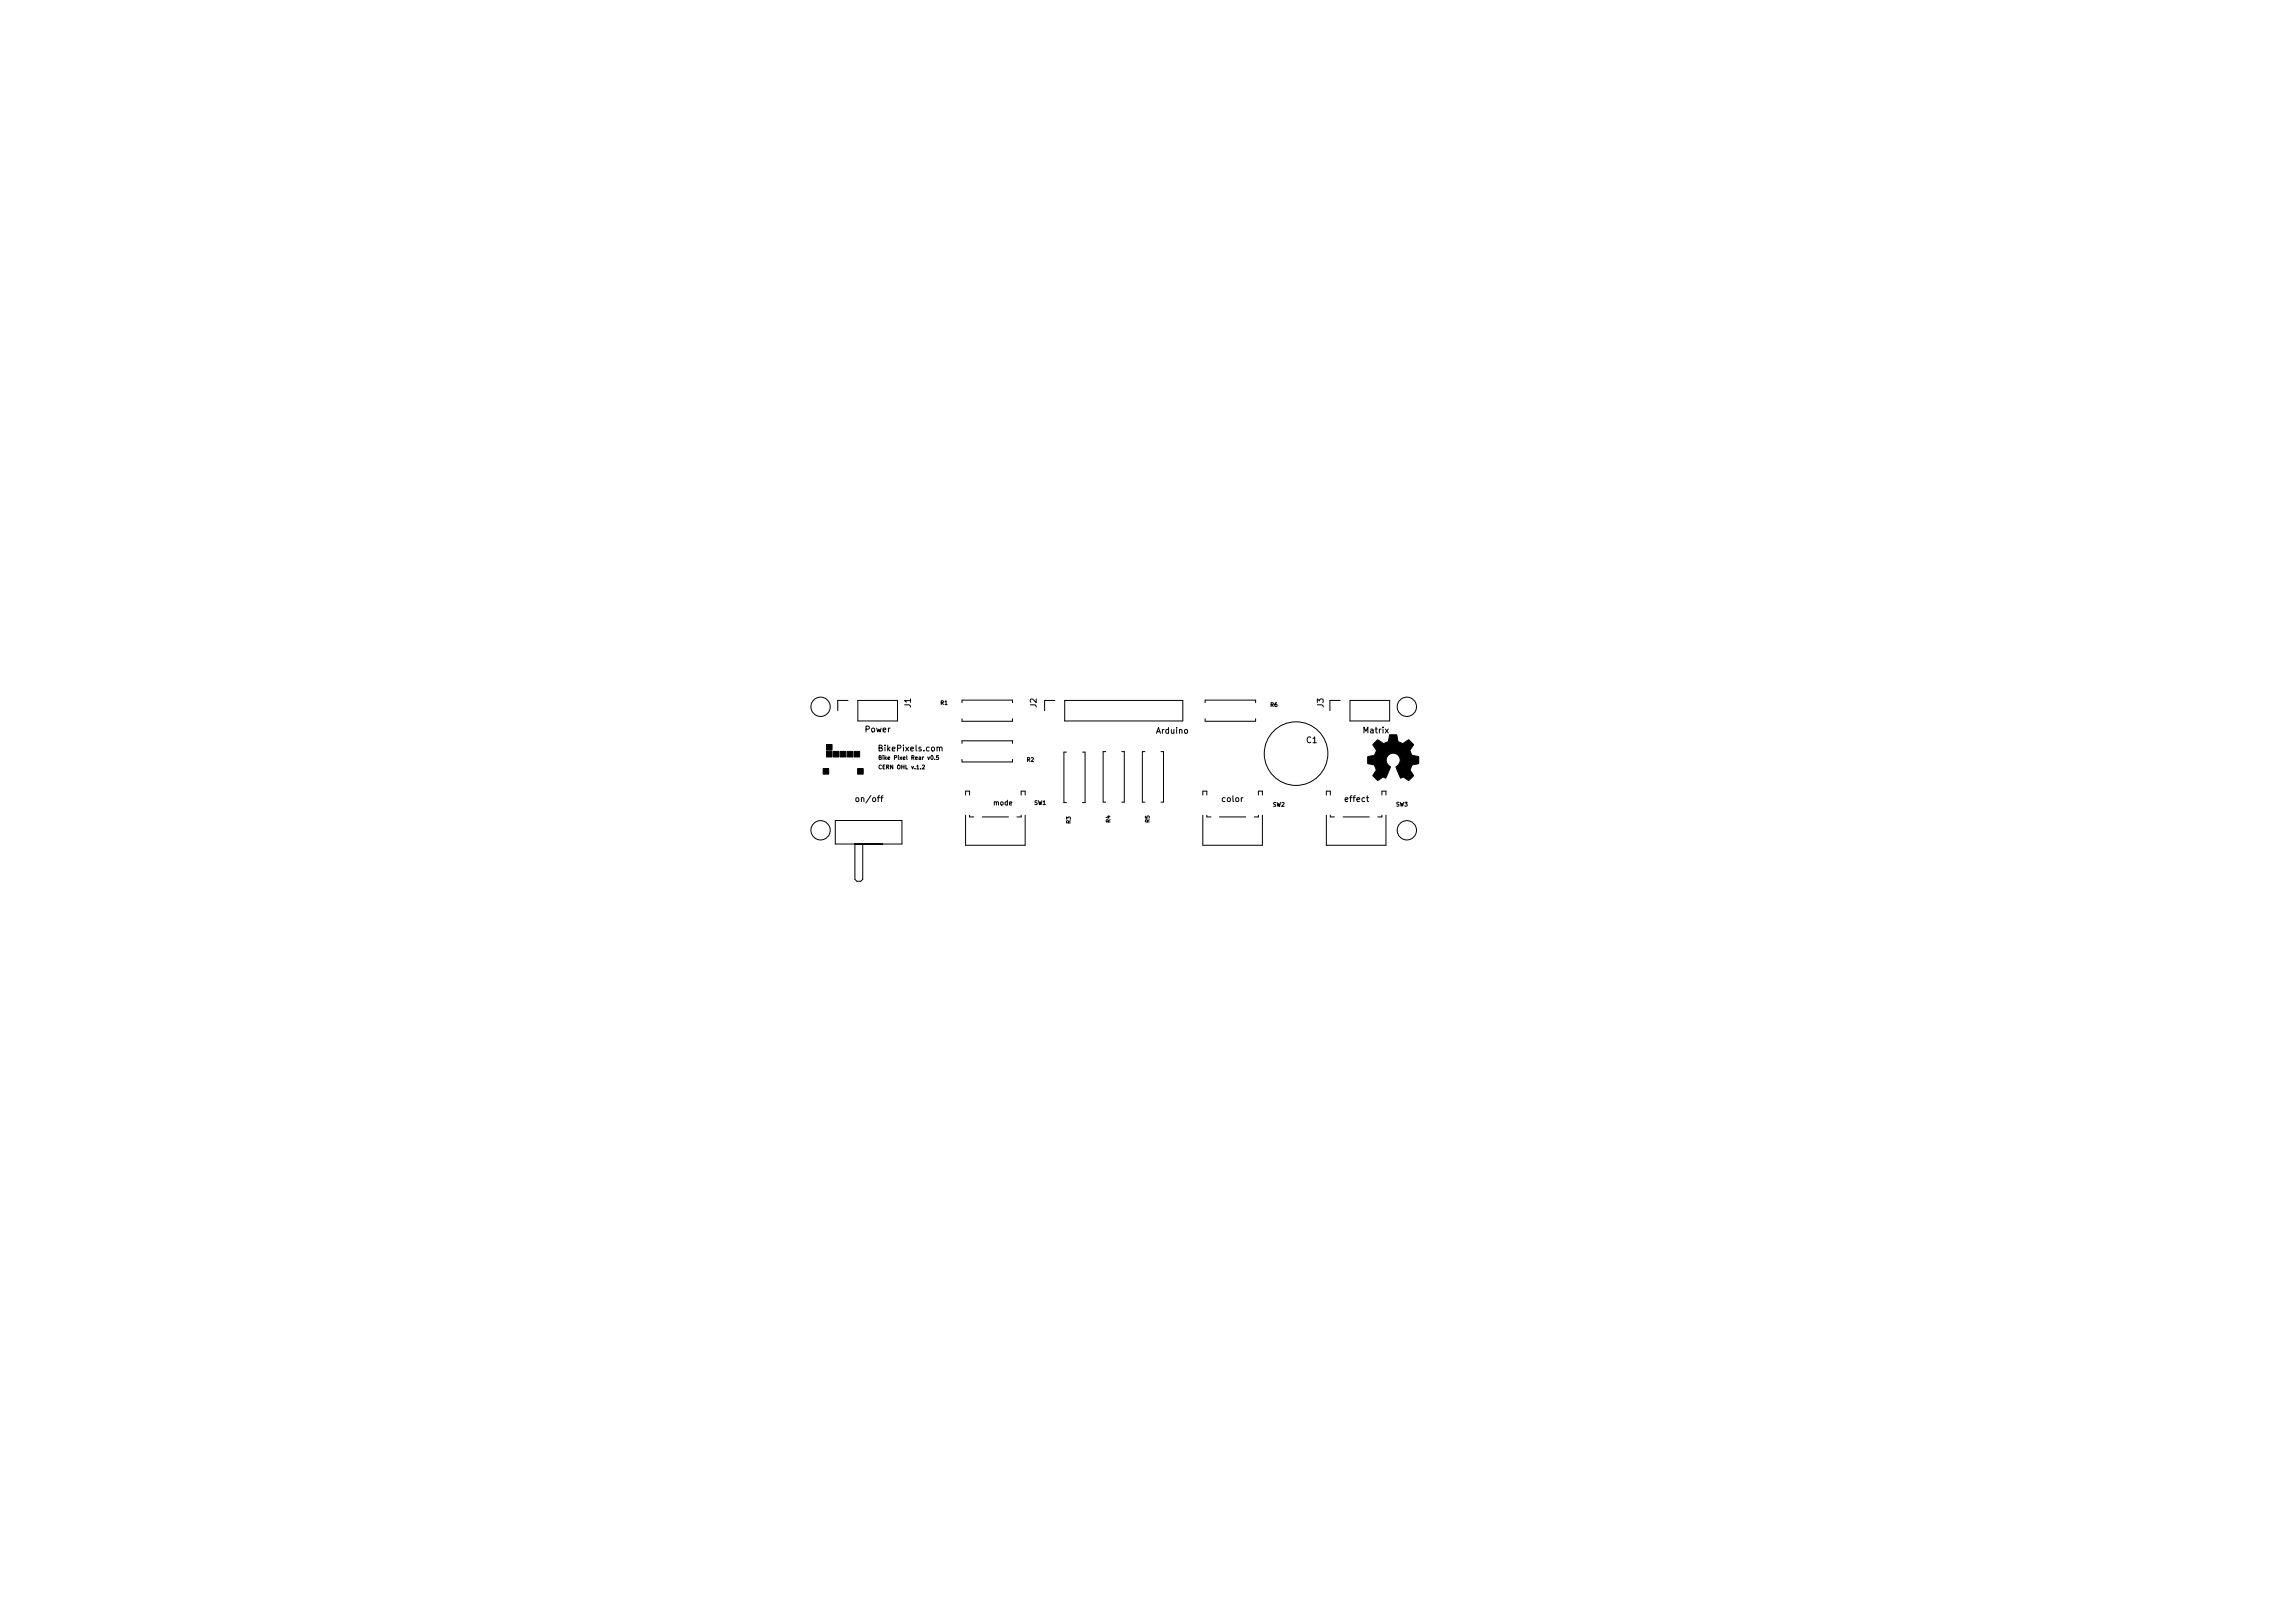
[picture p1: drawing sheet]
<svg xmlns="http://www.w3.org/2000/svg" width="297mm" height="210mm" viewBox="0 0 297 210" stroke-linecap="round" stroke-linejoin="round" font-family="sans-serif">
<defs><g id="words">
<g font-size="1.1">
<text x="112.1" y="94.9">Power</text>
<text x="118" y="91.6" transform="rotate(-90 118 91.6)">J1</text>
<text x="134.3" y="91.6" transform="rotate(-90 134.3 91.6)">J2</text>
<text x="149.8" y="95">Arduino</text>
<text x="171.4" y="91.6" transform="rotate(-90 171.4 91.6)">J3</text>
<text x="176.7" y="95">Matrix</text>
<text x="114.1" y="97.3">BikePixels.com</text>
<text x="169.2" y="96.3">C1</text>
<text x="111.1" y="103.9">on/off</text>
<text x="158.3" y="103.9">color</text>
<text x="174.3" y="103.9">effect</text>
</g>
<text font-size=".9" x="128.7" y="104.3">mode</text>
<g font-size=".7">
<text x="121.8" y="91.3">R1</text>
<text x="164.6" y="91.6">R6</text>
<text x="114.1" y="99.6">CERN OHL v.1.2</text>
<text x="114.4" y="98.4">Bike Pixel Rear v0.5</text>
<text x="133" y="98.7">R2</text>
<text x="134" y="104.3">SW1</text>
<text x="138.7" y="106.7" transform="rotate(-90 138.7 106.7)">R3</text>
<text x="143.8" y="106.6" transform="rotate(-90 143.8 106.6)">R4</text>
<text x="148.9" y="106.6" transform="rotate(-90 148.9 106.6)">R5</text>
<text x="164.9" y="104.5">SW2</text>
<text x="180.8" y="104.5">SW3</text>
</g>
</g></defs>
<path d="M106.6 99.6h.8v.7h-.8zM107.1 96.5h.7v.7h-.7zM107.1 97.3h.7v.8h-.7zM108 97.3h.7v.8h-.7zM108.9 97.3h.7v.8h-.7zM109.7 97.3h.8v.8h-.8zM110.6 97.3h.8v.8h-.8zM178.2 96.1l.1-.1a.2 .2 0 0 1 .2-.2 .2 .2 0 0 1 .2 .2l.5 .3 .6-.2 .2-.9h.9l.2 .9 .6 .2 .4-.2a.35 .35 0 0 1 .4-.2l.4 .3a.29 .29 0 0 1 .2 .3 .29 .29 0 0 1-.2 .3l-.1 .2a.4 .4 0 0 0 0 .6l.1 .2 .4 .1a.35 .35 0 0 1 .5 .2v.4a.29 .29 0 0 1-.2 .5h-.1a.61 .61 0 0 0-.8 .6v.2l.2 .3a.29 .29 0 0 1 .2 .4l-.3 .3a.29 .29 0 0 1-.5 .2l-.5-.3-.4 .1-.4-1a.4 .4 0 0 1-.1-.5 .91 .91 0 0 0 .2-1.4 .91 .91 0 0 0-1.4 .1 .91 .91 0 0 0 .4 1.3l-.6 1.5-.3-.1-.5 .3a.22 .22 0 0 1-.2 .1 .22 .22 0 0 1-.2-.2l-.2-.2a.3 .3 0 0 1-.3-.3 .3 .3 0 0 1 .2-.2l.1-.2a.71 .71 0 0 0-.1-.9l-.5-.1a.28 .28 0 0 1-.3-.1 .28 .28 0 0 1 0-.3v-.2a.29 .29 0 0 1 .2-.4l.3-.1a.4 .4 0 0 0 .5-.5l.1-.2-.2-.4a.33 .33 0 0 1-.2-.4zM111.1 99.6h.7v.7h-.7z" fill="#000" stroke="#000" stroke-width=".13"/>
<g fill="none" stroke="#000" stroke-width=".13">
<path d="M109.9 90.7h-1.4v1.4M111.1 90.7h5.2v2.7h-5.2zM113.9 98.1h.2v-.2h-.2v.5h.2l.1-.2-.1-.1M114.2 99.2a.23 .23 0 0 0-.3 .2 .23 .23 0 0 0 .3 .2M119.5 99.2l.2-.1 .1 .2-.3 .3h.3M121.6 97.9h-.3v.2h.3v.2h-.3M124.6 91v-.3h6.6v.3M124.6 93.1v.3h6.6v-.3M124.6 96.3v-.3h6.6v.3M124.6 98.4v.3h6.6v-.3M136.7 90.7h-1.4v1.4M137.9 90.7h15.3v2.7h-15.3z"/>
<path d="M138.2 97.4h-.4v6.6h.4M140.2 97.4h.4v6.6h-.4M143.2 97.4h-.3v6.5h.3M145.3 97.4h.3v6.5h-.3M148.3 97.4h-.3v6.5h.3M150.4 97.4h.3v6.5h-.3M156.1 93.1v.3h6.6v-.3M156.1 91v-.3h6.6v.3M173.6 90.7h-1.3v1.4M174.9 90.7h5.1v2.7h-5.1zM108.2 106.3h8.6v3h-8.6zM110.7 109.3v4.6l.3 .3h.5l.3-.3v-4.6"/>
<path d="M125.1 103v-.5h.5v.5M125.1 105.6v3.9h7.7v-3.9M125.6 105.6v.2h.5M127.2 105.8h3.4M132.3 105.6v.2h-.6M132.3 103v-.5h.5v.5M155.8 103v-.5h.5v.5M155.8 105.6v3.9h7.7v-3.9M156.3 105.6v.2h.6M158 105.8h3.4M163 105.6v.2h-.5M163 103v-.5h.5v.5"/>
<path d="M171.8 103v-.5h.5v.5M171.8 105.6v3.9h7.7v-3.9M172.3 105.6v.2h.6M174 105.8h3.4M179 105.6v.2h-.5M179 103v-.5h.5v.5"/>
<circle cx="106.3" cy="91.6" r="1.25"/>
<circle cx="167.9" cy="97.6" r="4.1"/>
<circle cx="182.2" cy="91.6" r="1.25"/>
<circle cx="106.3" cy="107.6" r="1.25"/>
<circle cx="182.2" cy="107.6" r="1.25"/>
</g>
<path d="M110.7 109.3h3.6" fill="none" stroke="#000" stroke-width=".24"/>
<use href="#words"/>
</svg>
